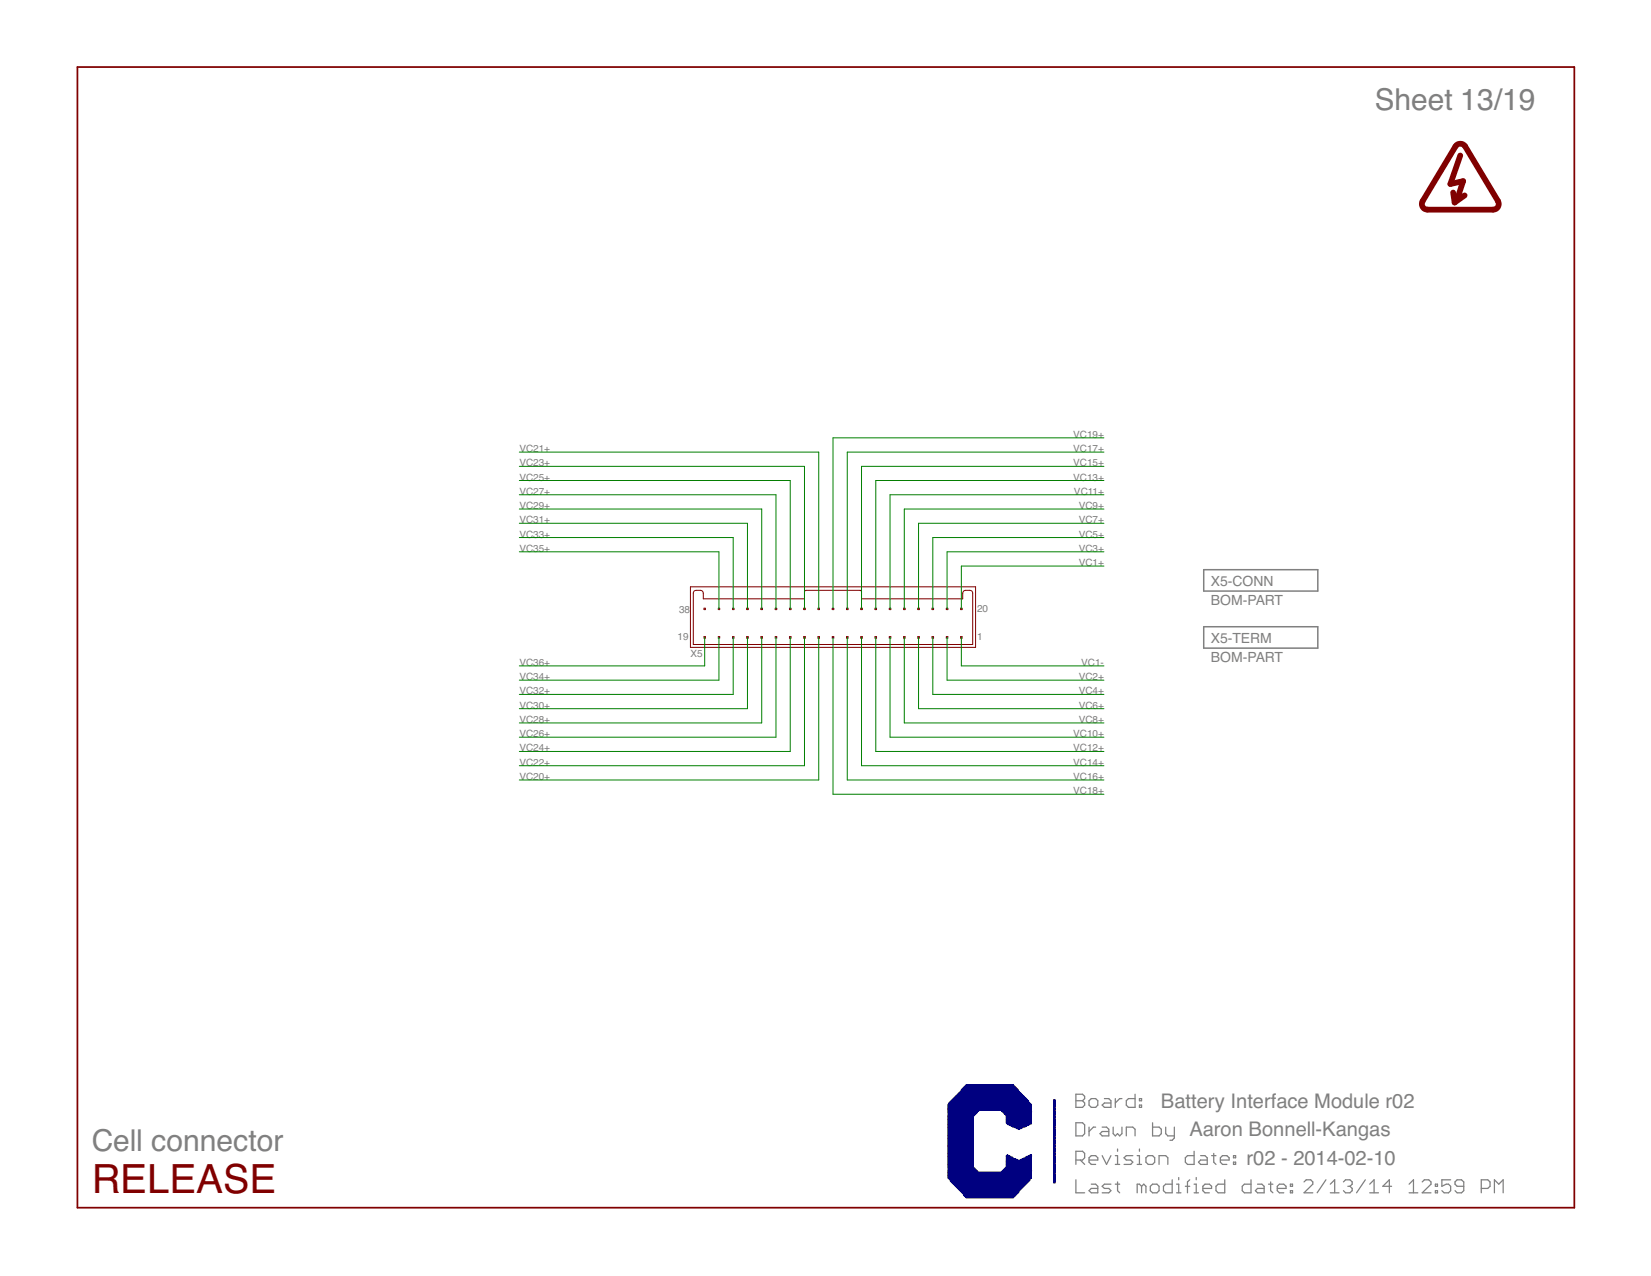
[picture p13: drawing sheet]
<svg xmlns="http://www.w3.org/2000/svg" width="279mm" height="216mm" viewBox="0 0 279 216" stroke-linecap="round" stroke-linejoin="round" font-family="sans-serif">
<defs><g id="words">
<text font-size="6.8" fill="#800000" x="15.5" y="201.9">RELEASE</text>
<g font-size="5.1" fill="#808080">
<text x="232.7" y="18.6">Sheet 13/19</text>
<text x="15.5" y="194.7">Cell connector</text>
</g>
<g font-size="3.4" fill="#808080">
<text x="196.5" y="187.5">Battery Interface Module r02</text>
<text x="201.3" y="192.3">Aaron Bonnell-Kangas</text>
<text x="210.9" y="197.1">r02 - 2014-02-10</text>
</g>
<g font-size="2.4" fill="#808080">
<text x="204.9" y="99.1">X5-CONN</text>
<text x="204.9" y="102.4">BOM-PART</text>
<text x="204.9" y="108.8">X5-TERM</text>
<text x="204.9" y="112.1">BOM-PART</text>
</g>
<g font-size="1.7" fill="#808080">
<text x="87.9" y="76.5">VC21+</text>
<text x="181.6" y="76.5">VC17+</text>
<text x="181.6" y="74.1">VC19+</text>
<text x="87.9" y="83.7">VC27+</text>
<text x="87.9" y="81.3">VC25+</text>
<text x="87.9" y="78.9">VC23+</text>
<text x="181.6" y="81.3">VC13+</text>
<text x="181.6" y="78.9">VC15+</text>
<text x="181.8" y="83.7">VC11+</text>
<text x="87.9" y="88.5">VC31+</text>
<text x="87.9" y="86.1">VC29+</text>
<text x="182.6" y="88.5">VC7+</text>
<text x="182.6" y="86.1">VC9+</text>
<text x="87.9" y="93.4">VC35+</text>
<text x="87.9" y="91">VC33+</text>
<text x="182.6" y="95.8">VC1+</text>
<text x="182.6" y="93.4">VC3+</text>
<text x="182.6" y="91">VC5+</text>
<text x="114.9" y="103.7">38</text>
<text x="165.3" y="103.5">20</text>
<text x="87.9" y="112.7">VC36+</text>
<text x="114.7" y="108.3">19</text>
<text x="116.8" y="111.2">X5</text>
<text x="165.3" y="108.3">1</text>
<text x="183" y="112.7">VC1-</text>
<text x="87.9" y="115.1">VC34+</text>
<text x="87.9" y="117.5">VC32+</text>
<text x="87.9" y="119.9">VC30+</text>
<text x="182.6" y="115.1">VC2+</text>
<text x="182.6" y="117.5">VC4+</text>
<text x="182.6" y="119.9">VC6+</text>
<text x="87.9" y="122.3">VC28+</text>
<text x="87.9" y="124.7">VC26+</text>
<text x="181.6" y="124.7">VC10+</text>
<text x="182.6" y="122.3">VC8+</text>
<text x="87.9" y="127.1">VC24+</text>
<text x="87.9" y="129.6">VC22+</text>
<text x="87.9" y="132">VC20+</text>
<text x="181.6" y="127.1">VC12+</text>
<text x="181.6" y="129.6">VC14+</text>
<text x="181.6" y="132">VC16+</text>
<text x="181.6" y="134.4">VC18+</text>
</g>
</g></defs>
<g fill="#808080" stroke="#808080" stroke-width=".21">
<path d="M182.1 185.1v2.3z"/>
<path d="M182.1 185.1h1.1z"/>
<path d="M183.2 185.1l.4 .4z"/>
<path d="M183.6 185.5v.4z"/>
<path d="M183.6 185.9l-.4 .3z"/>
<path d="M183.2 186.2l.4 .4z"/>
<path d="M183.6 186.6v.4z"/>
<path d="M183.6 187l-.4 .4z"/>
<path d="M182.1 187.4h1.1z"/>
<path d="M182.1 186.2h1.1z"/>
<path d="M184.7 187.4h.7z"/>
<path d="M185.8 187l-.4 .4z"/>
<path d="M185.8 186.2v.8z"/>
<path d="M185.4 185.9l.4 .3z"/>
<path d="M184.7 185.9h.7z"/>
<path d="M184.3 186.2l.4-.3z"/>
<path d="M184.3 186.2v.8z"/>
<path d="M184.3 187l.4 .4z"/>
<path d="M186.9 185.9h.7z"/>
<path d="M187.6 185.9l.4 .3z"/>
<path d="M188 186.2v1.2z"/>
<path d="M186.9 187.4h1.1z"/>
<path d="M186.5 187l.4 .4z"/>
<path d="M186.5 187l.4-.4z"/>
<path d="M186.9 186.6h1.1z"/>
<path d="M188.7 185.9v1.5z"/>
<path d="M188.7 186.6l.8-.7z"/>
<path d="M189.5 185.9h.4z"/>
<path d="M192.1 185.1v2.3z"/>
<path d="M191 187.4h1.1z"/>
<path d="M190.6 187l.4 .4z"/>
<path d="M190.6 186.2v.8z"/>
<path d="M190.6 186.2l.4-.3z"/>
<path d="M191 185.9h1.1z"/>
<path d="M192.8 185.9h.4z"/>
<path d="M193.2 185.9v.3z"/>
<path d="M192.8 186.2h.4z"/>
<path d="M192.8 185.9v.3z"/>
<path d="M192.8 187h.4z"/>
<path d="M193.2 187v.4z"/>
<path d="M192.8 187.4h.4z"/>
<path d="M192.8 187v.4z"/>
<path d="M182.1 194.8v2.2z"/>
<path d="M182.1 194.8h1.1z"/>
<path d="M183.2 194.8l.4 .4z"/>
<path d="M183.6 195.2v.7z"/>
<path d="M183.6 195.9l-.4 .4z"/>
<path d="M182.1 196.3h1.1z"/>
<path d="M182.8 196.3l.8 .7z"/>
<path d="M184.7 197h.7z"/>
<path d="M184.3 196.6l.4 .4z"/>
<path d="M184.3 195.9v.7z"/>
<path d="M184.3 195.9l.4-.4z"/>
<path d="M184.7 195.5h.7z"/>
<path d="M185.4 195.5l.4 .4z"/>
<path d="M185.8 195.9v.4z"/>
<path d="M184.3 196.3h1.5z"/>
<path d="M186.5 195.5l.8 1.5z"/>
<path d="M188 195.5l-.7 1.5z"/>
<path d="M188.7 195.5h.4z"/>
<path d="M189.1 195.5v1.5z"/>
<path d="M188.7 197h.8z"/>
<path d="M189.1 194.4v.4z"/>
<path d="M190.2 197h1.1z"/>
<path d="M191.7 196.6l-.4 .4z"/>
<path d="M191.3 196.3l.4 .3z"/>
<path d="M190.6 196.3h.7z"/>
<path d="M190.2 195.9l.4 .4z"/>
<path d="M190.2 195.9l.4-.4z"/>
<path d="M190.6 195.5h1.1z"/>
<path d="M192.4 195.5h.4z"/>
<path d="M192.8 195.5v1.5z"/>
<path d="M192.4 197h.8z"/>
<path d="M192.8 194.4v.4z"/>
<path d="M194.3 197h.8z"/>
<path d="M195.4 196.6l-.3 .4z"/>
<path d="M195.4 195.9v.7z"/>
<path d="M195.1 195.5l.3 .4z"/>
<path d="M194.3 195.5h.8z"/>
<path d="M193.9 195.9l.4-.4z"/>
<path d="M193.9 195.9v.7z"/>
<path d="M193.9 196.6l.4 .4z"/>
<path d="M196.2 195.5v1.5z"/>
<path d="M196.2 195.5h1.1z"/>
<path d="M197.3 195.5l.3 .4z"/>
<path d="M197.6 195.9v1.1z"/>
<path d="M202.1 194.8v2.2z"/>
<path d="M201 197h1.1z"/>
<path d="M200.6 196.6l.4 .4z"/>
<path d="M200.6 195.9v.7z"/>
<path d="M200.6 195.9l.4-.4z"/>
<path d="M201 195.5h1.1z"/>
<path d="M203.2 195.5h.7z"/>
<path d="M203.9 195.5l.4 .4z"/>
<path d="M204.3 195.9v1.1z"/>
<path d="M203.2 197h1.1z"/>
<path d="M202.8 196.6l.4 .4z"/>
<path d="M202.8 196.6l.4-.3z"/>
<path d="M203.2 196.3h1.1z"/>
<path d="M205.4 195.2v1.4z"/>
<path d="M205.4 196.6l.4 .4z"/>
<path d="M205 195.5h.8z"/>
<path d="M206.9 197h.7z"/>
<path d="M206.5 196.6l.4 .4z"/>
<path d="M206.5 195.9v.7z"/>
<path d="M206.9 195.5l-.4 .4z"/>
<path d="M206.9 195.5h.7z"/>
<path d="M207.6 195.5l.4 .4z"/>
<path d="M208 195.9v.4z"/>
<path d="M206.5 196.3h1.5z"/>
<path d="M208.7 195.5h.4z"/>
<path d="M209.1 195.5v.4z"/>
<path d="M208.7 195.9h.4z"/>
<path d="M208.7 195.5v.4z"/>
<path d="M208.7 196.6h.4z"/>
<path d="M209.1 196.6v.4z"/>
<path d="M208.7 197h.4z"/>
<path d="M208.7 196.6v.4z"/>
<path d="M182.1 199.6v2.2z"/>
<path d="M182.1 201.8h1.5z"/>
<path d="M184.7 200.4h.7z"/>
<path d="M185.4 200.4l.4 .3z"/>
<path d="M185.8 200.7v1.1z"/>
<path d="M184.7 201.8h1.1z"/>
<path d="M184.3 201.5l.4 .3z"/>
<path d="M184.3 201.5l.4-.4z"/>
<path d="M184.7 201.1h1.1z"/>
<path d="M186.5 201.8h1.1z"/>
<path d="M187.6 201.8l.4-.3z"/>
<path d="M187.6 201.1l.4 .4z"/>
<path d="M186.9 201.1h.7z"/>
<path d="M186.5 200.7l.4 .4z"/>
<path d="M186.5 200.7l.4-.3z"/>
<path d="M186.9 200.4h1.1z"/>
<path d="M189.1 200v1.5z"/>
<path d="M189.1 201.5l.4 .3z"/>
<path d="M188.7 200.4h.8z"/>
<path d="M192.4 200.4v1.4z"/>
<path d="M192.4 200.4h.4z"/>
<path d="M192.8 200.4l.4 .3z"/>
<path d="M193.2 200.7v1.1z"/>
<path d="M193.2 200.7l.4-.3z"/>
<path d="M193.6 200.4l.3 .3z"/>
<path d="M193.9 200.7v1.1z"/>
<path d="M195.1 201.8h.7z"/>
<path d="M195.8 201.8l.4-.3z"/>
<path d="M196.2 200.7v.8z"/>
<path d="M195.8 200.4l.4 .3z"/>
<path d="M195.1 200.4h.7z"/>
<path d="M194.7 200.7l.4-.3z"/>
<path d="M194.7 200.7v.8z"/>
<path d="M194.7 201.5l.4 .3z"/>
<path d="M198.4 199.6v2.2z"/>
<path d="M197.3 201.8h1.1z"/>
<path d="M196.9 201.5l.4 .3z"/>
<path d="M196.9 200.7v.8z"/>
<path d="M196.9 200.7l.4-.3z"/>
<path d="M197.3 200.4h1.1z"/>
<path d="M199.1 200.4h.4z"/>
<path d="M199.5 200.4v1.4z"/>
<path d="M199.1 201.8h.8z"/>
<path d="M199.5 199.2v.4z"/>
<path d="M201 200v1.8z"/>
<path d="M201 200l.3-.4z"/>
<path d="M200.6 200.7h.7z"/>
<path d="M202.1 200.4h.3z"/>
<path d="M202.4 200.4v1.4z"/>
<path d="M202.1 201.8h.7z"/>
<path d="M202.4 199.2v.4z"/>
<path d="M203.9 201.8h.8z"/>
<path d="M203.6 201.5l.3 .3z"/>
<path d="M203.6 200.7v.8z"/>
<path d="M203.6 200.7l.3-.3z"/>
<path d="M203.9 200.4h.8z"/>
<path d="M204.7 200.4l.3 .3z"/>
<path d="M205 200.7v.4z"/>
<path d="M203.6 201.1h1.4z"/>
<path d="M207.3 199.6v2.2z"/>
<path d="M206.1 201.8h1.2z"/>
<path d="M205.8 201.5l.3 .3z"/>
<path d="M205.8 200.7v.8z"/>
<path d="M205.8 200.7l.3-.3z"/>
<path d="M206.1 200.4h1.2z"/>
<path d="M211.7 199.6v2.2z"/>
<path d="M210.6 201.8h1.1z"/>
<path d="M210.2 201.5l.4 .3z"/>
<path d="M210.2 200.7v.8z"/>
<path d="M210.2 200.7l.4-.3z"/>
<path d="M210.6 200.4h1.1z"/>
<path d="M212.8 200.4h.8z"/>
<path d="M213.6 200.4l.3 .3z"/>
<path d="M213.9 200.7v1.1z"/>
<path d="M212.8 201.8h1.1z"/>
<path d="M212.4 201.5l.4 .3z"/>
<path d="M212.8 201.1l-.4 .4z"/>
<path d="M212.8 201.1h1.1z"/>
<path d="M215 200v1.5z"/>
<path d="M215 201.5l.4 .3z"/>
<path d="M214.7 200.4h.7z"/>
<path d="M216.5 201.8h.8z"/>
<path d="M216.2 201.5l.3 .3z"/>
<path d="M216.2 200.7v.8z"/>
<path d="M216.2 200.7l.3-.3z"/>
<path d="M216.5 200.4h.8z"/>
<path d="M217.3 200.4l.3 .3z"/>
<path d="M217.6 200.7v.4z"/>
<path d="M216.2 201.1h1.4z"/>
<path d="M218.4 200.4h.3z"/>
<path d="M218.7 200.4v.3z"/>
<path d="M218.4 200.7h.3z"/>
<path d="M218.4 200.4v.3z"/>
<path d="M218.4 201.5h.3z"/>
<path d="M218.7 201.5v.3z"/>
<path d="M218.4 201.8h.3z"/>
<path d="M218.4 201.5v.3z"/>
<path d="M220.7 201.8h1.5z"/>
<path d="M220.7 201.8l1.5-1.4z"/>
<path d="M222.2 200v.4z"/>
<path d="M221.8 199.6l.4 .4z"/>
<path d="M221.1 199.6h.7z"/>
<path d="M220.7 200l.4-.4z"/>
<path d="M224.4 199.6l-1.5 2.2z"/>
<path d="M225.1 200.4l.8-.8z"/>
<path d="M225.9 199.6v2.2z"/>
<path d="M225.1 201.8h1.5z"/>
<path d="M227.4 200l.3-.4z"/>
<path d="M227.7 199.6h.8z"/>
<path d="M228.5 199.6l.3 .4z"/>
<path d="M228.8 200v.4z"/>
<path d="M228.5 200.7l.3-.3z"/>
<path d="M228.1 200.7h.4z"/>
<path d="M228.5 200.7l.3 .4z"/>
<path d="M228.8 201.1v.4z"/>
<path d="M228.5 201.8l.3-.3z"/>
<path d="M227.7 201.8h.8z"/>
<path d="M227.4 201.5l.3 .3z"/>
<path d="M231.1 199.6l-1.5 2.2z"/>
<path d="M231.8 200.4l.7-.8z"/>
<path d="M232.5 199.6v2.2z"/>
<path d="M231.8 201.8h1.5z"/>
<path d="M235.1 199.6v2.2z"/>
<path d="M235.1 199.6l-1.1 1.1z"/>
<path d="M234 200.7h1.5z"/>
<path d="M238.5 200.4l.7-.8z"/>
<path d="M239.2 199.6v2.2z"/>
<path d="M238.5 201.8h1.4z"/>
<path d="M240.7 201.8h1.5z"/>
<path d="M240.7 201.8l1.5-1.4z"/>
<path d="M242.2 200v.4z"/>
<path d="M241.8 199.6l.4 .4z"/>
<path d="M241 199.6h.8z"/>
<path d="M241 199.6l-.3 .4z"/>
<path d="M242.9 200.4h.4z"/>
<path d="M243.3 200.4v.3z"/>
<path d="M242.9 200.7h.4z"/>
<path d="M242.9 200.4v.3z"/>
<path d="M242.9 201.5h.4z"/>
<path d="M243.3 201.5v.3z"/>
<path d="M242.9 201.8h.4z"/>
<path d="M242.9 201.5v.3z"/>
<path d="M244 199.6h1.5z"/>
<path d="M244 199.6v1.1z"/>
<path d="M244 200.7l.8-.3z"/>
<path d="M244.8 200.4h.3z"/>
<path d="M245.1 200.4l.4 .3z"/>
<path d="M245.5 200.7v.8z"/>
<path d="M245.5 201.5l-.4 .3z"/>
<path d="M244.4 201.8h.7z"/>
<path d="M244 201.5l.4 .3z"/>
<path d="M246.2 201.5l.4 .3z"/>
<path d="M246.6 201.8h.7z"/>
<path d="M247.3 201.8l.4-.3z"/>
<path d="M247.7 200v1.5z"/>
<path d="M247.3 199.6l.4 .4z"/>
<path d="M246.6 199.6h.7z"/>
<path d="M246.6 199.6l-.4 .4z"/>
<path d="M246.2 200v.4z"/>
<path d="M246.2 200.4l.4 .3z"/>
<path d="M246.6 200.7h1.1z"/>
<path d="M250.7 199.6v2.2z"/>
<path d="M250.7 199.6h1.1z"/>
<path d="M251.8 199.6l.4 .4z"/>
<path d="M252.2 200v.7z"/>
<path d="M251.8 201.1l.4-.4z"/>
<path d="M250.7 201.1h1.1z"/>
<path d="M252.9 199.6v2.2z"/>
<path d="M252.9 199.6l.7 .8z"/>
<path d="M253.6 200.4l.8-.8z"/>
<path d="M254.4 199.6v2.2z"/>
<path d="M182.1 190v2.2z"/>
<path d="M182.1 192.2h1.1z"/>
<path d="M183.6 191.8l-.4 .4z"/>
<path d="M183.6 190.3v1.5z"/>
<path d="M183.2 190l.4 .3z"/>
<path d="M182.1 190h1.1z"/>
<path d="M184.3 190.7v1.5z"/>
<path d="M185 190.7l-.7 .8z"/>
<path d="M185 190.7h.4z"/>
<path d="M186.5 190.7h.8z"/>
<path d="M187.3 190.7l.3 .4z"/>
<path d="M187.6 191.1v1.1z"/>
<path d="M186.5 192.2h1.1z"/>
<path d="M186.2 191.8l.3 .4z"/>
<path d="M186.2 191.8l.3-.3z"/>
<path d="M186.5 191.5h1.1z"/>
<path d="M188.4 190.7v1.1z"/>
<path d="M188.4 191.8l.3 .4z"/>
<path d="M188.7 192.2l.4-.4z"/>
<path d="M189.1 191.8l.4 .4z"/>
<path d="M189.5 192.2l.4-.4z"/>
<path d="M189.9 190.7v1.1z"/>
<path d="M190.6 190.7v1.5z"/>
<path d="M190.6 190.7h1.1z"/>
<path d="M191.7 190.7l.4 .4z"/>
<path d="M192.1 191.1v1.1z"/>
<path d="M195.1 190v2.2z"/>
<path d="M195.1 192.2h1.1z"/>
<path d="M196.2 192.2l.3-.4z"/>
<path d="M196.5 191.1v.7z"/>
<path d="M196.2 190.7l.3 .4z"/>
<path d="M195.1 190.7h1.1z"/>
<path d="M197.3 190.7v1.1z"/>
<path d="M197.3 191.8l.3 .4z"/>
<path d="M197.6 192.2h1.1z"/>
<path d="M198.7 190.7v1.9z"/>
<path d="M198.7 192.6l-.3 .3z"/>
<path d="M198 192.9h.4z"/>
</g>
<g fill="#808080" stroke="#808080" stroke-width=".25">
<path d="M203.7 96.4v3.6z"/>
<path d="M203.7 100h19.3z"/>
<path d="M203.7 96.4h19.3z"/>
<path d="M223 96.4v3.6z"/>
<path d="M203.7 106v3.7z"/>
<path d="M203.7 109.7h19.3z"/>
<path d="M203.7 106h19.3z"/>
<path d="M223 106v3.7z"/>
</g>
<g fill="#800000" stroke="#800000" stroke-width=".3">
<path d="M13.1 11.3v193z"/>
<path d="M13.1 204.3h253.3z"/>
<path d="M266.4 11.3v193z"/>
<path d="M13.1 11.3h253.3z"/>
</g>
<g fill="#800000" stroke="#800000" stroke-width=".17">
<path d="M162.6 102.9h.2z"/>
<path d="M162.8 102.9v.2z"/>
<path d="M162.6 103.1h.2z"/>
<path d="M162.6 102.9v.2z"/>
<path d="M119.1 107.7h.3z"/>
<path d="M119.4 107.7v.3z"/>
<path d="M119.1 108h.3z"/>
<path d="M119.1 107.7v.3z"/>
<path d="M121.6 107.7h.2z"/>
<path d="M121.8 107.7v.3z"/>
<path d="M121.6 108h.2z"/>
<path d="M121.6 107.7v.3z"/>
<path d="M124 107.7h.2z"/>
<path d="M124.2 107.7v.3z"/>
<path d="M124 108h.2z"/>
<path d="M124 107.7v.3z"/>
<path d="M126.4 107.7h.2z"/>
<path d="M126.6 107.7v.3z"/>
<path d="M126.4 108h.2z"/>
<path d="M126.4 107.7v.3z"/>
<path d="M140.8 107.7h.3z"/>
<path d="M141.1 107.7v.3z"/>
<path d="M140.8 108h.3z"/>
<path d="M140.8 107.7v.3z"/>
<path d="M143.3 107.7h.2z"/>
<path d="M143.5 107.7v.3z"/>
<path d="M143.3 108h.2z"/>
<path d="M143.3 107.7v.3z"/>
<path d="M145.7 107.7h.2z"/>
<path d="M145.9 107.7v.3z"/>
<path d="M145.7 108h.2z"/>
<path d="M145.7 107.7v.3z"/>
<path d="M148.1 107.7h.2z"/>
<path d="M148.3 107.7v.3z"/>
<path d="M148.1 108h.2z"/>
<path d="M148.1 107.7v.3z"/>
<path d="M150.5 107.7h.2z"/>
<path d="M150.7 107.7v.3z"/>
<path d="M150.5 108h.2z"/>
<path d="M150.5 107.7v.3z"/>
<path d="M152.9 107.7h.3z"/>
<path d="M153.2 107.7v.3z"/>
<path d="M152.9 108h.3z"/>
<path d="M152.9 107.7v.3z"/>
<path d="M128.8 107.7h.2z"/>
<path d="M129 107.7v.3z"/>
<path d="M128.8 108h.2z"/>
<path d="M128.8 107.7v.3z"/>
<path d="M131.2 107.7h.2z"/>
<path d="M131.4 107.7v.3z"/>
<path d="M131.2 108h.2z"/>
<path d="M131.2 107.7v.3z"/>
<path d="M155.3 107.7h.3z"/>
<path d="M155.6 107.7v.3z"/>
<path d="M155.3 108h.3z"/>
<path d="M155.3 107.7v.3z"/>
<path d="M157.7 107.7h.3z"/>
<path d="M158 107.7v.3z"/>
<path d="M157.7 108h.3z"/>
<path d="M157.7 107.7v.3z"/>
<path d="M160.1 107.7h.3z"/>
<path d="M160.4 107.7v.3z"/>
<path d="M160.1 108h.3z"/>
<path d="M160.1 107.7v.3z"/>
<path d="M162.6 107.7h.2z"/>
<path d="M162.8 107.7v.3z"/>
<path d="M162.6 108h.2z"/>
<path d="M162.6 107.7v.3z"/>
<path d="M136 107.7h.3z"/>
<path d="M136.3 107.7v.3z"/>
<path d="M136 108h.3z"/>
<path d="M136 107.7v.3z"/>
<path d="M133.6 107.7h.3z"/>
<path d="M133.9 107.7v.3z"/>
<path d="M133.6 108h.3z"/>
<path d="M133.6 107.7v.3z"/>
<path d="M138.4 107.7h.3z"/>
<path d="M138.7 107.7v.3z"/>
<path d="M138.4 108h.3z"/>
<path d="M138.4 107.7v.3z"/>
<path d="M116.8 109.5h48.3z"/>
<path d="M165.1 99.3v10.2z"/>
<path d="M116.8 99.3h48.3z"/>
<path d="M116.8 99.3v10.2z"/>
<path d="M164.6 100.4v8.7z"/>
<path d="M163.4 99.9h.7z"/>
<path d="M162.9 100.4v.9z"/>
<path d="M145.8 101.3h17.1z"/>
<path d="M145.8 100.1v1.2z"/>
<path d="M136.4 99.9h9.2z"/>
<path d="M136.1 100.1v1.2z"/>
<path d="M119 101.3h17.1z"/>
<path d="M119 100.4v.9z"/>
<path d="M117.8 99.9h.7z"/>
<path d="M117.3 100.4v8.7z"/>
<path d="M117.3 109.1h47.3z"/>
<path d="M157.7 102.9h.3z"/>
<path d="M158 102.9v.2z"/>
<path d="M157.7 103.1h.3z"/>
<path d="M157.7 102.9v.2z"/>
<path d="M155.3 102.9h.3z"/>
<path d="M155.6 102.9v.2z"/>
<path d="M155.3 103.1h.3z"/>
<path d="M155.3 102.9v.2z"/>
<path d="M160.1 102.9h.3z"/>
<path d="M160.4 102.9v.2z"/>
<path d="M160.1 103.1h.3z"/>
<path d="M160.1 102.9v.2z"/>
<path d="M152.9 102.9h.3z"/>
<path d="M153.2 102.9v.2z"/>
<path d="M152.9 103.1h.3z"/>
<path d="M152.9 102.9v.2z"/>
<path d="M150.5 102.9h.2z"/>
<path d="M150.7 102.9v.2z"/>
<path d="M150.5 103.1h.2z"/>
<path d="M150.5 102.9v.2z"/>
<path d="M145.7 102.9h.2z"/>
<path d="M145.9 102.9v.2z"/>
<path d="M145.7 103.1h.2z"/>
<path d="M145.7 102.9v.2z"/>
<path d="M143.3 102.9h.2z"/>
<path d="M143.5 102.9v.2z"/>
<path d="M143.3 103.1h.2z"/>
<path d="M143.3 102.9v.2z"/>
<path d="M148.1 102.9h.2z"/>
<path d="M148.3 102.9v.2z"/>
<path d="M148.1 103.1h.2z"/>
<path d="M148.1 102.9v.2z"/>
<path d="M140.8 102.9h.3z"/>
<path d="M141.1 102.9v.2z"/>
<path d="M140.8 103.1h.3z"/>
<path d="M140.8 102.9v.2z"/>
<path d="M136 102.9h.3z"/>
<path d="M136.3 102.9v.2z"/>
<path d="M136 103.1h.3z"/>
<path d="M136 102.9v.2z"/>
<path d="M133.6 102.9h.3z"/>
<path d="M133.9 102.9v.2z"/>
<path d="M133.6 103.1h.3z"/>
<path d="M133.6 102.9v.2z"/>
<path d="M128.8 102.9h.2z"/>
<path d="M129 102.9v.2z"/>
<path d="M128.8 103.1h.2z"/>
<path d="M128.8 102.9v.2z"/>
<path d="M138.4 102.9h.3z"/>
<path d="M138.7 102.9v.2z"/>
<path d="M138.4 103.1h.3z"/>
<path d="M138.4 102.9v.2z"/>
<path d="M131.2 102.9h.2z"/>
<path d="M131.4 102.9v.2z"/>
<path d="M131.2 103.1h.2z"/>
<path d="M131.2 102.9v.2z"/>
<path d="M126.4 102.9h.2z"/>
<path d="M126.6 102.9v.2z"/>
<path d="M126.4 103.1h.2z"/>
<path d="M126.4 102.9v.2z"/>
<path d="M121.6 102.9h.2z"/>
<path d="M121.8 102.9v.2z"/>
<path d="M121.6 103.1h.2z"/>
<path d="M121.6 102.9v.2z"/>
<path d="M119.1 102.9h.3z"/>
<path d="M119.4 102.9v.2z"/>
<path d="M119.1 103.1h.3z"/>
<path d="M119.1 102.9v.2z"/>
<path d="M124 102.9h.2z"/>
<path d="M124.2 102.9v.2z"/>
<path d="M124 103.1h.2z"/>
<path d="M124 102.9v.2z"/>
</g>
<path d="M117.8 99.9l-.3 .1-.2 .4M118.5 99.9l.4 .2 .1 .3M136.4 99.9l-.3 .2M145.6 99.9l.2 .2M163.4 99.9l-.3 .1-.2 .4M164.1 99.9l.4 .2 .1 .3" fill="none" stroke="#800000" stroke-width=".17"/>
<path d="M240.7 34a.96 .96 0 0 0 .9 1.5M246.3 24.8a.97 .97 0 0 1 1.6 0M253.5 34a.96 .96 0 0 1-.8 1.5" fill="none" stroke="#800000" stroke-width=".97"/>
<g fill="#800000" stroke="#800000" stroke-width=".97">
<path d="M246.3 24.8l-5.6 9.2z"/>
<path d="M241.6 35.5h11.1z"/>
<path d="M247.9 24.8l5.6 9.2z"/>
<path d="M247.1 26.3l-1.7 4.8z"/>
<path d="M245.4 31.1l2.2-.5z"/>
<path d="M247.6 30.6l-.9 2.9z"/>
<path d="M246.2 34.3l1.7-1.2z"/>
<path d="M245.9 32.6l.3 1.7z"/>
</g>
<g fill="#008000" stroke="#008000" stroke-width=".17">
<path d="M162.7 95.8v7.2z"/>
<path d="M162.7 95.8h24.1z"/>
<path d="M162.7 107.8v4.9z"/>
<path d="M162.7 112.7h24.1z"/>
<path d="M160.3 93.4v9.6z"/>
<path d="M160.3 93.4h26.5z"/>
<path d="M160.3 107.8v7.3z"/>
<path d="M160.3 115.1h26.5z"/>
<path d="M157.9 91v12z"/>
<path d="M157.9 91h28.9z"/>
<path d="M157.9 107.8v9.7z"/>
<path d="M157.9 117.5h28.9z"/>
<path d="M155.4 88.5v14.5z"/>
<path d="M155.4 88.5h31.4z"/>
<path d="M155.4 107.8v12.1z"/>
<path d="M155.4 119.9h31.4z"/>
<path d="M153 107.8v14.5z"/>
<path d="M153 122.3h33.8z"/>
<path d="M150.6 107.8v16.9z"/>
<path d="M150.6 124.7h36.2z"/>
<path d="M148.2 107.8v19.3z"/>
<path d="M148.2 127.1h38.6z"/>
<path d="M145.8 107.8v21.8z"/>
<path d="M145.8 129.6h41z"/>
<path d="M143.4 107.8v24.2z"/>
<path d="M143.4 132h43.4z"/>
<path d="M153 86.1v16.9z"/>
<path d="M153 86.1h33.8z"/>
<path d="M150.6 83.7v19.3z"/>
<path d="M150.6 83.7h36.2z"/>
<path d="M148.2 81.3v21.7z"/>
<path d="M148.2 81.3h38.6z"/>
<path d="M145.8 78.9v24.1z"/>
<path d="M145.8 78.9h41z"/>
<path d="M143.4 76.5v26.5z"/>
<path d="M143.4 76.5h43.4z"/>
<path d="M141 74.1v28.9z"/>
<path d="M141 74.1h45.8z"/>
<path d="M141 107.8v26.6z"/>
<path d="M141 134.4h45.8z"/>
<path d="M119.3 107.8v4.9z"/>
<path d="M87.9 112.7h31.4z"/>
<path d="M121.7 93.4v9.6z"/>
<path d="M87.9 93.4h33.8z"/>
<path d="M121.7 107.8v7.3z"/>
<path d="M87.9 115.1h33.8z"/>
<path d="M124.1 91v12z"/>
<path d="M87.9 91h36.2z"/>
<path d="M124.1 107.8v9.7z"/>
<path d="M87.9 117.5h36.2z"/>
<path d="M126.5 88.5v14.5z"/>
<path d="M87.9 88.5h38.6z"/>
<path d="M126.5 107.8v12.1z"/>
<path d="M87.9 119.9h38.6z"/>
<path d="M128.9 107.8v14.5z"/>
<path d="M87.9 122.3h41z"/>
<path d="M131.3 107.8v16.9z"/>
<path d="M87.9 124.7h43.4z"/>
<path d="M133.7 107.8v19.3z"/>
<path d="M87.9 127.1h45.8z"/>
<path d="M136.1 107.8v21.8z"/>
<path d="M87.9 129.6h48.2z"/>
<path d="M138.6 107.8v24.2z"/>
<path d="M87.9 132h50.7z"/>
<path d="M128.9 86.1v16.9z"/>
<path d="M87.9 86.1h41z"/>
<path d="M131.3 83.7v19.3z"/>
<path d="M87.9 83.7h43.4z"/>
<path d="M133.7 81.3v21.7z"/>
<path d="M87.9 81.3h45.8z"/>
<path d="M136.1 78.9v24.1z"/>
<path d="M87.9 78.9h48.2z"/>
<path d="M138.6 76.5v26.5z"/>
<path d="M87.9 76.5h50.7z"/>
</g>
<g fill="#000080" stroke="#000080" stroke-width=".17">
<path d="M163.5 202.6h8v.1h-8z"/>
<path d="M163.4 202.4h8.2v.2h-8.2z"/>
<path d="M163.2 202.3h8.6v.1h-8.6z"/>
<path d="M163.1 202.2h8.8v.1h-8.8z"/>
<path d="M163.1 202h8.9v.2h-8.9z"/>
<path d="M163 201.9h9.1v.1h-9.1z"/>
<path d="M162.8 201.8h9.5v.1h-9.5z"/>
<path d="M162.7 201.6h9.7v.2h-9.7z"/>
<path d="M162.6 201.5h9.8v.1h-9.8z"/>
<path d="M162.4 201.4h10.2v.1h-10.2z"/>
<path d="M162.3 201.2h10.4v.2h-10.4z"/>
<path d="M162.2 201.1h10.6v.1h-10.6z"/>
<path d="M162 201h11v.1h-11z"/>
<path d="M161.9 200.9h11.2v.1h-11.2z"/>
<path d="M161.8 200.7h11.4v.1h-11.4z"/>
<path d="M161.6 200.6h11.8v.1h-11.8z"/>
<path d="M161.5 200.4h12v.2h-12z"/>
<path d="M161.4 200.3h12.2v.1h-12.2z"/>
<path d="M161.2 200.2h12.6v.1h-12.6z"/>
<path d="M161.1 200h12.8v.2h-12.8z"/>
<path d="M178.3 200h.3v.2h-.3z"/>
<path d="M161 199.9h13v.1h-13z"/>
<path d="M178.3 199.9h.3v.1h-.3z"/>
<path d="M160.8 199.8h13.4v.1h-13.4z"/>
<path d="M178.3 199.8h.3v.1h-.3z"/>
<path d="M160.8 199.6h13.5v.2h-13.5z"/>
<path d="M178.3 199.6h.3v.2h-.3z"/>
<path d="M160.7 199.5h13.6v.1h-13.6z"/>
<path d="M178.3 199.5h.3v.1h-.3z"/>
<path d="M160.6 199.4h13.8v.1h-13.8z"/>
<path d="M178.3 199.4h.3v.1h-.3z"/>
<path d="M160.4 199.2h14.2v.2h-14.2z"/>
<path d="M178.3 199.2h.3v.2h-.3z"/>
<path d="M160.4 199.1h14.2v.1h-14.2z"/>
<path d="M178.3 199.1h.3v.1h-.3z"/>
<path d="M160.4 199h14.2v.1h-14.2z"/>
<path d="M178.3 199h.3v.1h-.3z"/>
<path d="M160.4 198.8h14.2v.2h-14.2z"/>
<path d="M178.3 198.8h.3v.2h-.3z"/>
<path d="M160.4 198.7h14.2v.1h-14.2z"/>
<path d="M178.3 198.7h.3v.1h-.3z"/>
<path d="M160.4 198.6h14.2v.1h-14.2z"/>
<path d="M178.3 198.6h.3v.1h-.3z"/>
<path d="M160.4 198.4h14.2v.2h-14.2z"/>
<path d="M178.3 198.4h.3v.2h-.3z"/>
<path d="M160.4 198.3h14.2v.1h-14.2z"/>
<path d="M178.3 198.3h.3v.1h-.3z"/>
<path d="M160.4 198.2h5.1v.1h-5.1z"/>
<path d="M169.5 198.2h5.1v.1h-5.1z"/>
<path d="M178.3 198.2h.3v.1h-.3z"/>
<path d="M160.4 198h5v.2h-5z"/>
<path d="M169.6 198h5v.2h-5z"/>
<path d="M178.3 198h.3v.2h-.3z"/>
<path d="M160.4 197.9h4.8v.1h-4.8z"/>
<path d="M169.8 197.9h4.8v.1h-4.8z"/>
<path d="M178.3 197.9h.3v.1h-.3z"/>
<path d="M160.4 197.8h4.7v.1h-4.7z"/>
<path d="M169.9 197.8h4.7v.1h-4.7z"/>
<path d="M178.3 197.8h.3v.1h-.3z"/>
<path d="M160.4 197.6h4.6v.2h-4.6z"/>
<path d="M170 197.6h4.6v.2h-4.6z"/>
<path d="M178.3 197.6h.3v.2h-.3z"/>
<path d="M160.4 197.5h4.4v.1h-4.4z"/>
<path d="M170.2 197.5h4.4v.1h-4.4z"/>
<path d="M178.3 197.5h.3v.1h-.3z"/>
<path d="M160.4 197.4h4.3v.1h-4.3z"/>
<path d="M170.3 197.4h4.3v.1h-4.3z"/>
<path d="M178.3 197.4h.3v.1h-.3z"/>
<path d="M160.4 197.3h4.3v.1h-4.3z"/>
<path d="M170.3 197.3h4.3v.1h-4.3z"/>
<path d="M178.3 197.3h.3v.1h-.3z"/>
<path d="M160.4 197.1h4.3v.1h-4.3z"/>
<path d="M170.3 197.1h4.3v.1h-4.3z"/>
<path d="M178.3 197.1h.3v.1h-.3z"/>
<path d="M160.4 197h4.3v.1h-4.3z"/>
<path d="M170.3 197h4.3v.1h-4.3z"/>
<path d="M178.3 197h.3v.1h-.3z"/>
<path d="M160.4 196.8h4.3v.2h-4.3z"/>
<path d="M170.3 196.8h4.3v.2h-4.3z"/>
<path d="M178.3 196.8h.3v.2h-.3z"/>
<path d="M160.4 196.7h4.3v.1h-4.3z"/>
<path d="M170.3 196.7h4.3v.1h-4.3z"/>
<path d="M178.3 196.7h.3v.1h-.3z"/>
<path d="M160.4 196.6h4.3v.1h-4.3z"/>
<path d="M170.3 196.6h4.3v.1h-4.3z"/>
<path d="M178.3 196.6h.3v.1h-.3z"/>
<path d="M160.4 196.4h4.3v.2h-4.3z"/>
<path d="M170.3 196.4h4.3v.2h-4.3z"/>
<path d="M178.3 196.4h.3v.2h-.3z"/>
<path d="M160.4 196.3h4.3v.1h-4.3z"/>
<path d="M170.3 196.3h4.3v.1h-4.3z"/>
<path d="M178.3 196.3h.3v.1h-.3z"/>
<path d="M160.4 196.2h4.3v.1h-4.3z"/>
<path d="M170.3 196.2h1.9v.1h-1.9z"/>
<path d="M172.7 196.2h1.9v.1h-1.9z"/>
<path d="M178.3 196.2h.3v.1h-.3z"/>
<path d="M160.4 196h4.3v.2h-4.3z"/>
<path d="M170.3 196h1.6v.2h-1.6z"/>
<path d="M173 196h1.6v.2h-1.6z"/>
<path d="M178.3 196h.3v.2h-.3z"/>
<path d="M160.4 195.9h4.3v.1h-4.3z"/>
<path d="M170.3 195.9h1.2v.1h-1.2z"/>
<path d="M173.2 195.9h1.4v.1h-1.4z"/>
<path d="M178.3 195.9h.3v.1h-.3z"/>
<path d="M160.4 195.8h4.3v.1h-4.3z"/>
<path d="M170.3 195.8h1.1v.1h-1.1z"/>
<path d="M173.5 195.8h1.1v.1h-1.1z"/>
<path d="M178.3 195.8h.3v.1h-.3z"/>
<path d="M160.4 195.6h4.3v.2h-4.3z"/>
<path d="M170.3 195.6h.8v.2h-.8z"/>
<path d="M173.8 195.6h.8v.2h-.8z"/>
<path d="M178.3 195.6h.3v.2h-.3z"/>
<path d="M160.4 195.5h4.3v.1h-4.3z"/>
<path d="M170.3 195.5h.5v.1h-.5z"/>
<path d="M174 195.5h.6v.1h-.6z"/>
<path d="M178.3 195.5h.3v.1h-.3z"/>
<path d="M160.4 195.4h4.3v.1h-4.3z"/>
<path d="M170.4 195.4h.2v.1h-.2z"/>
<path d="M174.3 195.4h.3v.1h-.3z"/>
<path d="M178.3 195.4h.3v.1h-.3z"/>
<path d="M160.4 195.2h4.3v.2h-4.3z"/>
<path d="M178.3 195.2h.3v.2h-.3z"/>
<path d="M160.4 195.1h4.3v.1h-4.3z"/>
<path d="M178.3 195.1h.3v.1h-.3z"/>
<path d="M160.4 195h4.3v.1h-4.3z"/>
<path d="M178.3 195h.3v.1h-.3z"/>
<path d="M160.4 194.8h4.3v.2h-4.3z"/>
<path d="M178.3 194.8h.3v.2h-.3z"/>
<path d="M160.4 194.7h4.3v.1h-4.3z"/>
<path d="M178.3 194.7h.3v.1h-.3z"/>
<path d="M160.4 194.6h4.3v.1h-4.3z"/>
<path d="M178.3 194.6h.3v.1h-.3z"/>
<path d="M160.4 194.4h4.3v.2h-4.3z"/>
<path d="M178.3 194.4h.3v.2h-.3z"/>
<path d="M160.4 194.3h4.3v.1h-4.3z"/>
<path d="M178.3 194.3h.3v.1h-.3z"/>
<path d="M160.4 194.2h4.3v.1h-4.3z"/>
<path d="M178.3 194.2h.3v.1h-.3z"/>
<path d="M160.4 194h4.3v.2h-4.3z"/>
<path d="M178.3 194h.3v.2h-.3z"/>
<path d="M160.4 193.9h4.3v.1h-4.3z"/>
<path d="M178.3 193.9h.3v.1h-.3z"/>
<path d="M160.4 193.8h4.3v.1h-4.3z"/>
<path d="M178.3 193.8h.3v.1h-.3z"/>
<path d="M160.4 193.7h4.3v.1h-4.3z"/>
<path d="M178.3 193.7h.3v.1h-.3z"/>
<path d="M160.4 193.5h4.3v.1h-4.3z"/>
<path d="M178.3 193.5h.3v.1h-.3z"/>
<path d="M160.4 193.4h4.3v.1h-4.3z"/>
<path d="M178.3 193.4h.3v.1h-.3z"/>
<path d="M160.4 193.3h4.3v.1h-4.3z"/>
<path d="M178.3 193.3h.3v.1h-.3z"/>
<path d="M160.4 193.1h4.3v.1h-4.3z"/>
<path d="M178.3 193.1h.3v.1h-.3z"/>
<path d="M160.4 193h4.3v.1h-4.3z"/>
<path d="M178.3 193h.3v.1h-.3z"/>
<path d="M160.4 192.8h4.3v.2h-4.3z"/>
<path d="M178.3 192.8h.3v.2h-.3z"/>
<path d="M160.4 192.7h4.3v.1h-4.3z"/>
<path d="M178.3 192.7h.3v.1h-.3z"/>
<path d="M160.4 192.6h4.3v.1h-4.3z"/>
<path d="M178.3 192.6h.3v.1h-.3z"/>
<path d="M160.4 192.4h4.3v.2h-4.3z"/>
<path d="M178.3 192.4h.3v.2h-.3z"/>
<path d="M160.4 192.3h4.3v.1h-4.3z"/>
<path d="M178.3 192.3h.3v.1h-.3z"/>
<path d="M160.4 192.2h4.3v.1h-4.3z"/>
<path d="M178.3 192.2h.3v.1h-.3z"/>
<path d="M160.4 192h4.3v.2h-4.3z"/>
<path d="M178.3 192h.3v.2h-.3z"/>
<path d="M160.4 191.9h4.3v.1h-4.3z"/>
<path d="M178.3 191.9h.3v.1h-.3z"/>
<path d="M160.4 191.8h4.3v.1h-4.3z"/>
<path d="M178.3 191.8h.3v.1h-.3z"/>
<path d="M160.4 191.6h4.3v.2h-4.3z"/>
<path d="M178.3 191.6h.3v.2h-.3z"/>
<path d="M160.4 191.5h4.3v.1h-4.3z"/>
<path d="M178.3 191.5h.3v.1h-.3z"/>
<path d="M160.4 191.4h4.3v.1h-4.3z"/>
<path d="M178.3 191.4h.3v.1h-.3z"/>
<path d="M160.4 191.2h4.3v.2h-4.3z"/>
<path d="M178.3 191.2h.3v.2h-.3z"/>
<path d="M160.4 191.1h4.3v.1h-4.3z"/>
<path d="M178.3 191.1h.3v.1h-.3z"/>
<path d="M160.4 191h4.3v.1h-4.3z"/>
<path d="M172.3 191h.3v.1h-.3z"/>
<path d="M178.3 191h.3v.1h-.3z"/>
<path d="M160.4 190.8h4.3v.2h-4.3z"/>
<path d="M172 190.8h.8v.2h-.8z"/>
<path d="M178.3 190.8h.3v.2h-.3z"/>
<path d="M160.4 190.7h4.3v.1h-4.3z"/>
<path d="M171.8 190.7h1.3v.1h-1.3z"/>
<path d="M178.3 190.7h.3v.1h-.3z"/>
<path d="M160.4 190.6h4.3v.1h-4.3z"/>
<path d="M171.4 190.6h2.1v.1h-2.1z"/>
<path d="M178.3 190.6h.3v.1h-.3z"/>
<path d="M160.4 190.4h4.3v.2h-4.3z"/>
<path d="M171.1 190.4h2.7v.2h-2.7z"/>
<path d="M178.3 190.4h.3v.2h-.3z"/>
<path d="M160.4 190.3h4.3v.1h-4.3z"/>
<path d="M170.8 190.3h3.2v.1h-3.2z"/>
<path d="M178.3 190.3h.3v.1h-.3z"/>
<path d="M160.4 190.2h4.3v.1h-4.3z"/>
<path d="M170.6 190.2h3.7v.1h-3.7z"/>
<path d="M178.3 190.2h.3v.1h-.3z"/>
<path d="M160.4 190.1h4.3v.1h-4.3z"/>
<path d="M170.4 190.1h4.2v.1h-4.2z"/>
<path d="M178.3 190.1h.3v.1h-.3z"/>
<path d="M160.4 189.9h4.3v.1h-4.3z"/>
<path d="M170.3 189.9h4.3v.1h-4.3z"/>
<path d="M178.3 189.9h.3v.1h-.3z"/>
<path d="M160.4 189.8h4.3v.1h-4.3z"/>
<path d="M170.3 189.8h4.3v.1h-4.3z"/>
<path d="M178.3 189.8h.3v.1h-.3z"/>
<path d="M160.4 189.7h4.3v.1h-4.3z"/>
<path d="M170.3 189.7h4.3v.1h-4.3z"/>
<path d="M178.3 189.7h.3v.1h-.3z"/>
<path d="M160.4 189.5h4.3v.1h-4.3z"/>
<path d="M170.3 189.5h4.3v.1h-4.3z"/>
<path d="M178.3 189.5h.3v.1h-.3z"/>
<path d="M160.4 189.4h4.3v.1h-4.3z"/>
<path d="M170.3 189.4h4.3v.1h-4.3z"/>
<path d="M178.3 189.4h.3v.1h-.3z"/>
<path d="M160.4 189.3h4.3v.1h-4.3z"/>
<path d="M170.3 189.3h4.3v.1h-4.3z"/>
<path d="M178.3 189.3h.3v.1h-.3z"/>
<path d="M160.4 189.1h4.3v.1h-4.3z"/>
<path d="M170.3 189.1h4.3v.1h-4.3z"/>
<path d="M178.3 189.1h.3v.1h-.3z"/>
<path d="M160.4 189h4.3v.1h-4.3z"/>
<path d="M170.3 189h4.3v.1h-4.3z"/>
<path d="M178.3 189h.3v.1h-.3z"/>
<path d="M160.4 188.8h4.3v.2h-4.3z"/>
<path d="M170.3 188.8h4.3v.2h-4.3z"/>
<path d="M178.3 188.8h.3v.2h-.3z"/>
<path d="M160.4 188.7h4.4v.1h-4.4z"/>
<path d="M170.3 188.7h4.3v.1h-4.3z"/>
<path d="M178.3 188.7h.3v.1h-.3z"/>
<path d="M160.4 188.6h4.6v.1h-4.6z"/>
<path d="M170.2 188.6h4.4v.1h-4.4z"/>
<path d="M178.3 188.6h.3v.1h-.3z"/>
<path d="M160.4 188.4h4.7v.2h-4.7z"/>
<path d="M170 188.4h4.6v.2h-4.6z"/>
<path d="M178.3 188.4h.3v.2h-.3z"/>
<path d="M160.4 188.3h4.8v.1h-4.8z"/>
<path d="M169.9 188.3h4.7v.1h-4.7z"/>
<path d="M178.3 188.3h.3v.1h-.3z"/>
<path d="M160.4 188.2h5v.1h-5z"/>
<path d="M169.8 188.2h4.8v.1h-4.8z"/>
<path d="M178.3 188.2h.3v.1h-.3z"/>
<path d="M160.4 188h5v.2h-5z"/>
<path d="M169.6 188h5v.2h-5z"/>
<path d="M178.3 188h.3v.2h-.3z"/>
<path d="M160.4 187.9h5.2v.1h-5.2z"/>
<path d="M169.5 187.9h5.1v.1h-5.1z"/>
<path d="M178.3 187.9h.3v.1h-.3z"/>
<path d="M160.4 187.8h14.2v.1h-14.2z"/>
<path d="M178.3 187.8h.3v.1h-.3z"/>
<path d="M160.4 187.6h14.2v.2h-14.2z"/>
<path d="M178.3 187.6h.3v.2h-.3z"/>
<path d="M160.4 187.5h14.2v.1h-14.2z"/>
<path d="M178.3 187.5h.3v.1h-.3z"/>
<path d="M160.4 187.4h14.2v.1h-14.2z"/>
<path d="M178.3 187.4h.3v.1h-.3z"/>
<path d="M160.4 187.2h14.2v.2h-14.2z"/>
<path d="M178.3 187.2h.3v.2h-.3z"/>
<path d="M160.4 187.1h14.2v.1h-14.2z"/>
<path d="M178.3 187.1h.3v.1h-.3z"/>
<path d="M160.4 187h14.2v.1h-14.2z"/>
<path d="M178.3 187h.3v.1h-.3z"/>
<path d="M160.4 186.8h14.2v.2h-14.2z"/>
<path d="M178.3 186.8h.3v.2h-.3z"/>
<path d="M160.6 186.7h13.8v.1h-13.8z"/>
<path d="M178.3 186.7h.3v.1h-.3z"/>
<path d="M160.6 186.6h13.7v.1h-13.7z"/>
<path d="M178.3 186.6h.3v.1h-.3z"/>
<path d="M160.7 186.5h13.5v.1h-13.5z"/>
<path d="M178.3 186.5h.3v.1h-.3z"/>
<path d="M160.8 186.3h13.2v.1h-13.2z"/>
<path d="M178.3 186.3h.3v.1h-.3z"/>
<path d="M161 186.2h13v.1h-13z"/>
<path d="M178.3 186.2h.3v.1h-.3z"/>
<path d="M161.1 186.1h12.8v.1h-12.8z"/>
<path d="M178.3 186.1h.3v.1h-.3z"/>
<path d="M161.2 185.9h12.6v.1h-12.6z"/>
<path d="M161.4 185.8h12.2v.1h-12.2z"/>
<path d="M161.5 185.7h12v.1h-12z"/>
<path d="M161.6 185.5h11.8v.1h-11.8z"/>
<path d="M161.8 185.4h11.4v.1h-11.4z"/>
<path d="M161.9 185.3h11.2v.1h-11.2z"/>
<path d="M162 185.1h11v.2h-11z"/>
<path d="M162.2 185h10.6v.1h-10.6z"/>
<path d="M162.3 184.8h10.4v.2h-10.4z"/>
<path d="M162.4 184.7h10.2v.1h-10.2z"/>
<path d="M162.6 184.6h9.8v.1h-9.8z"/>
<path d="M162.7 184.4h9.6v.2h-9.6z"/>
<path d="M162.7 184.3h9.6v.1h-9.6z"/>
<path d="M162.8 184.2h9.3v.1h-9.3z"/>
<path d="M163 184h9v.2h-9z"/>
<path d="M163.1 183.9h8.8v.1h-8.8z"/>
<path d="M163.2 183.8h8.6v.1h-8.6z"/>
<path d="M163.4 183.6h8.2v.2h-8.2z"/>
<path d="M163.5 183.5h8v.1h-8z"/>
</g>
<use href="#words"/>
</svg>
